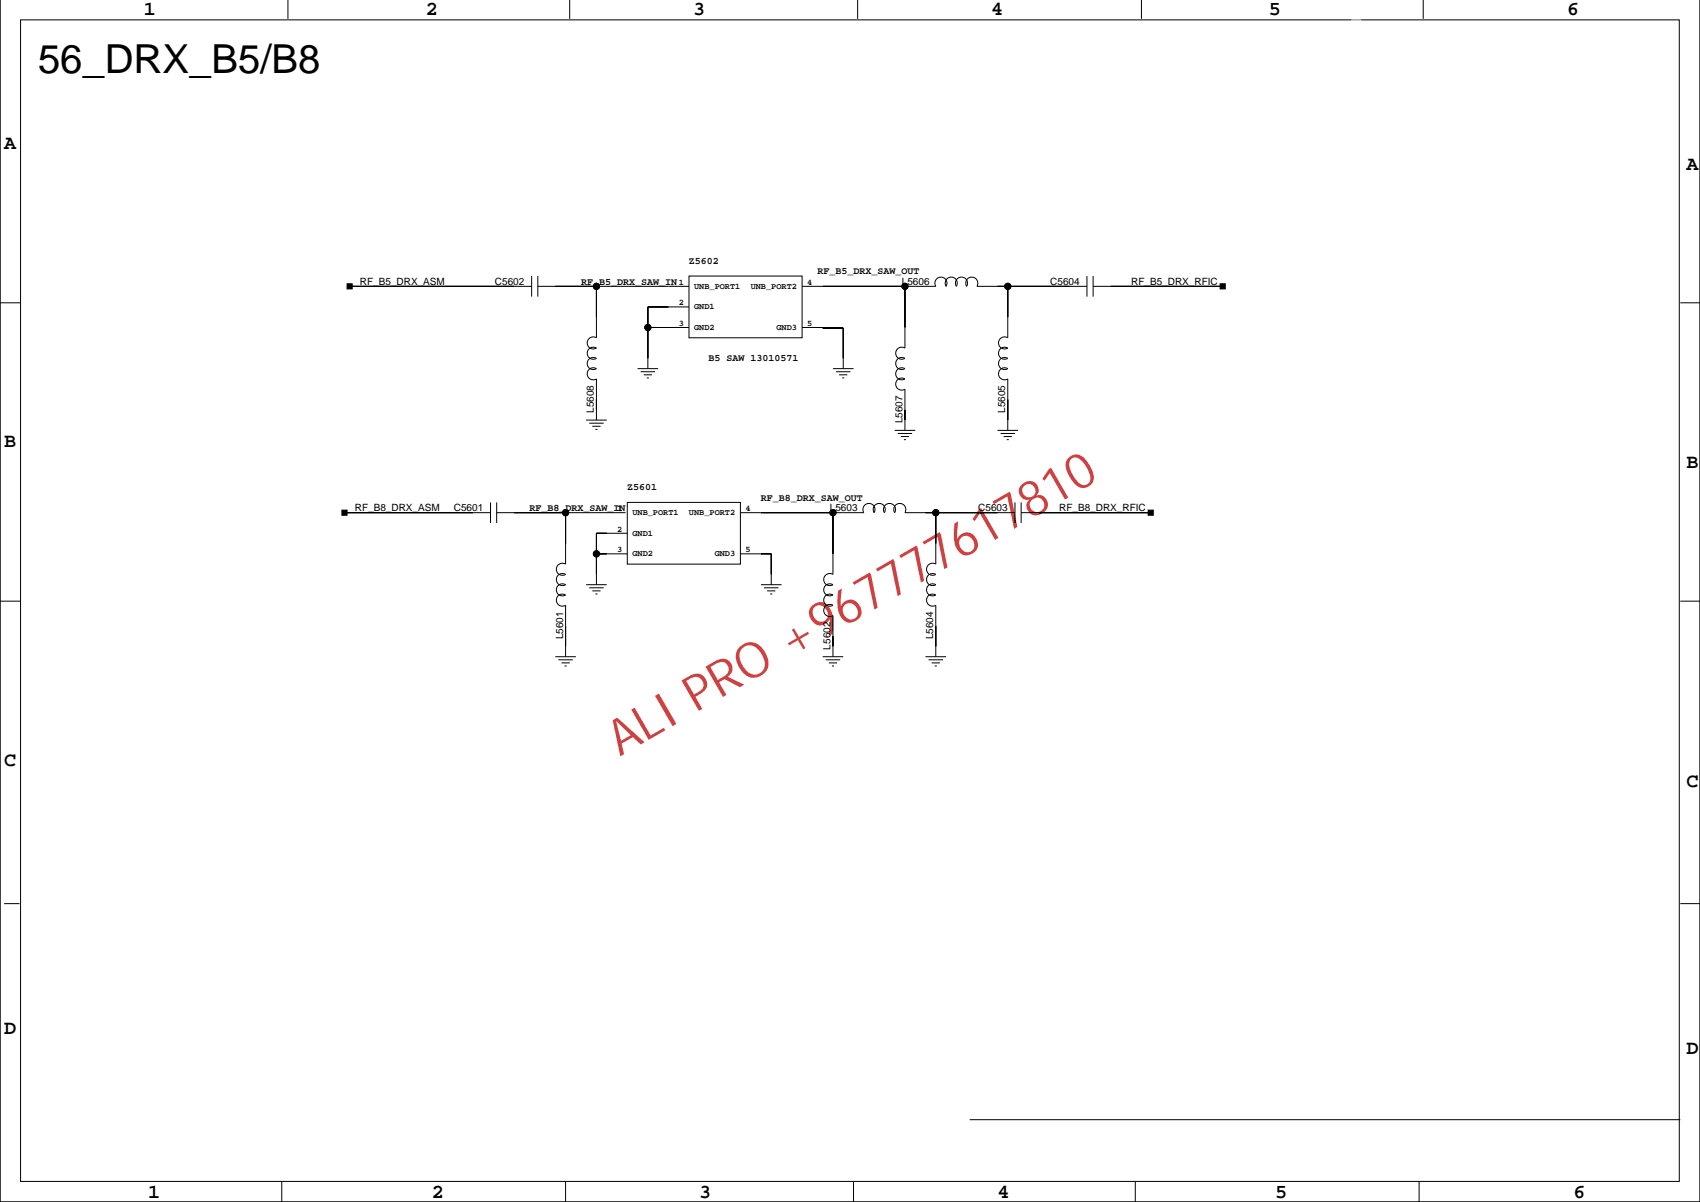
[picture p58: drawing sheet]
<svg xmlns="http://www.w3.org/2000/svg" width="420mm" height="297mm" viewBox="0 0 420 297" stroke-linecap="round" stroke-linejoin="round" font-family="sans-serif">
<defs><g id="words">
<text font-size="12.2" fill="#bf0000" x="153" y="186.8" transform="rotate(-30 153 186.8)">ALI PRO +967777617810</text>
<text font-size="9.9" x="9.4" y="18.1">56_DRX_B5/B8</text>
<g font-size="4.9">
<text x="35.6" y="3.8">1</text>
<text x="105.1" y="3.8">2</text>
<text x="171.2" y="3.8">3</text>
<text x="244.8" y="3.8">4</text>
<text x="313.4" y="3.8">5</text>
<text x="387" y="3.8">6</text>
<text x="1" y="36.8">A</text>
<text x="416.5" y="41.9">A</text>
<text x="1" y="110.4">B</text>
<text x="416.5" y="115.5">B</text>
<text x="1" y="189.2">C</text>
<text x="416.5" y="194.2">C</text>
<text x="1" y="255.2">D</text>
<text x="416.5" y="260.3">D</text>
<text x="36.6" y="295.8">1</text>
<text x="106.7" y="295.8">2</text>
<text x="172.7" y="295.8">3</text>
<text x="246.3" y="295.8">4</text>
<text x="314.9" y="295.8">5</text>
<text x="388.5" y="295.8">6</text>
</g>
<g font-size="2.5">
<text x="170.1" y="65.2">Z5602</text>
<text x="88.9" y="70.2">RF_B5_DRX_ASM</text>
<text x="122.2" y="70.2">C5602</text>
<text x="143.5" y="70.2">RF_B5_DRX_SAW_IN</text>
<text x="201.9" y="67.7">RF_B5_DRX_SAW_OUT</text>
<text x="222.7" y="70.2">L5606</text>
<text x="259.4" y="70.2">C5604</text>
<text x="279.3" y="70.2">RF_B5_DRX_RFIC</text>
<text x="175" y="89">B5 SAW 13010571</text>
<text x="146.7" y="101.9" transform="rotate(-90 146.7 101.9)">L5608</text>
<text x="248.2" y="101.9" transform="rotate(-90 248.2 101.9)">L5605</text>
<text x="222.8" y="104.5" transform="rotate(-90 222.8 104.5)">L5607</text>
<text x="154.9" y="121">Z5601</text>
<text x="187.9" y="123.6">RF_B8_DRX_SAW_OUT</text>
<text x="87.6" y="126.1">RF_B8_DRX_ASM</text>
<text x="112.1" y="126.1">C5601</text>
<text x="130.8" y="126.1">RF_B8_DRX_SAW_IN</text>
<text x="204.9" y="126.1">L5603</text>
<text x="241.6" y="126.1">C5603</text>
<text x="261.6" y="126.1">RF_B8_DRX_RFIC</text>
<text x="139" y="157.8" transform="rotate(-90 139 157.8)">L5601</text>
<text x="205.1" y="160.3" transform="rotate(-90 205.1 160.3)">L5602</text>
<text x="230.5" y="157.8" transform="rotate(-90 230.5 157.8)">L5604</text>
</g>
<g font-size="2.1">
<text x="167.6" y="70.3">1</text>
<text x="171.4" y="71.3">UNB_PORT1</text>
<text x="185.4" y="71.3">UNB_PORT2</text>
<text x="199.3" y="70.3">4</text>
<text x="167.6" y="75.4">2</text>
<text x="171.4" y="76.4">GND1</text>
<text x="167.6" y="80.5">3</text>
<text x="171.4" y="81.4">GND2</text>
<text x="191.7" y="81.4">GND3</text>
<text x="199.3" y="80.5">5</text>
<text x="152.4" y="131.2">2</text>
<text x="152.4" y="126.2">1</text>
<text x="156.2" y="127.1">UNB_PORT1</text>
<text x="170.1" y="127.1">UNB_PORT2</text>
<text x="184.1" y="126.2">4</text>
<text x="152.4" y="136.3">3</text>
<text x="156.2" y="132.2">GND1</text>
<text x="156.2" y="137.3">GND2</text>
<text x="176.5" y="137.3">GND3</text>
<text x="184.1" y="136.3">5</text>
</g>
</g></defs>
<g fill="none" stroke="#000" stroke-width=".25">
<path d="M0 -.1v296.8M71.1 0v4.7M140.7 0v4.7M211.8 0v4.7M281.9 0v4.7M351.5 0v4.7M419.8 -.1v296.8h-419.8M5.1 4.9h409.6v286.7h-409.6zM0 74.7h5.1M86.3 70.7h45M131.3 68.1v5.1M132.8 70.7h14.5"/>
<path d="M132.8 68.1v5.1M147.3 70.7v12.7a1.5 1.5 0 0 0-2.3 1.2 1.5 1.5 0 0 0 2.3 1.3 1.5 1.5 0 0 0-2.3 1.3 1.5 1.5 0 0 0 2.3 1.3 1.5 1.5 0 0 0-2.3 1.2 1.5 1.5 0 0 0 2.3 1.3 1.5 1.5 0 0 0-2.3 1.3 1.5 1.5 0 0 0 2.3 1.2v10.2M147.3 70.7h22.8M170.1 68.1h28v15.3h-28zM170.1 75.8h-10.1v15.2M198.1 70.7h33a1.5 1.5 0 0 1 1.3-2.3 1.5 1.5 0 0 1 1.2 2.3 1.5 1.5 0 0 1 1.3-2.3 1.5 1.5 0 0 1 1.3 2.3 1.5 1.5 0 0 1 1.2-2.3 1.5 1.5 0 0 1 1.3 2.3 1.5 1.5 0 0 1 1.3-2.3 1.5 1.5 0 0 1 1.2 2.3h27.2M223.5 70.7v15.2a1.5 1.5 0 0 0-2.3 1.3 1.5 1.5 0 0 0 2.3 1.3 1.5 1.5 0 0 0-2.3 1.2 1.5 1.5 0 0 0 2.3 1.3 1.5 1.5 0 0 0-2.3 1.3 1.5 1.5 0 0 0 2.3 1.2 1.5 1.5 0 0 0-2.3 1.3 1.5 1.5 0 0 0 2.3 1.3v10.1M248.9 70.7v12.7a1.5 1.5 0 0 0-2.3 1.2 1.5 1.5 0 0 0 2.3 1.3 1.5 1.5 0 0 0-2.3 1.3 1.5 1.5 0 0 0 2.3 1.3 1.5 1.5 0 0 0-2.3 1.2 1.5 1.5 0 0 0 2.3 1.3 1.5 1.5 0 0 0-2.3 1.3 1.5 1.5 0 0 0 2.3 1.2v12.7M268.4 68.1v5.1M269.9 70.7h32M269.9 68.1v5.1M414.9 74.7h5"/>
<path d="M157.4 91h5.1M158.2 91.8h3.6M159 92.5h2M159.7 93.3h.5M160 80.8h10.1M198.1 80.8l10.1 .2v10M205.7 91h5.1M206.5 91.8h3.5M207.2 92.5h2M208 93.3h.5M144.7 103.7h5.1M145.5 104.5h3.6"/>
<path d="M146.3 105.2h2M147 106h.5M220.9 106.2h5.1M221.7 107h3.5M222.5 107.8h2M223.2 108.5h.5M246.3 106.2h5.1M247.1 107h3.5M247.8 107.8h2.1M248.6 108.5h.5M85.1 126.5h36M121.1 124v5.1"/>
<path d="M122.7 126.5h17M122.7 124v5.1M139.7 126.5v12.7a1.5 1.5 0 0 0-2.3 1.3 1.5 1.5 0 0 0 2.3 1.3 1.5 1.5 0 0 0-2.3 1.3 1.5 1.5 0 0 0 2.3 1.2 1.5 1.5 0 0 0-2.3 1.3 1.5 1.5 0 0 0 2.3 1.3 1.5 1.5 0 0 0-2.3 1.2 1.5 1.5 0 0 0 2.3 1.3v12.7M139.7 126.5h14.8M147.3 136.7h7.6M154.9 124h27.9v15.2h-27.9zM154.9 131.6h-7.6v12.7M182.8 126.5h30.5a1.5 1.5 0 0 1 1.3-2.2 1.5 1.5 0 0 1 1.3 2.2 1.5 1.5 0 0 1 1.2-2.2 1.5 1.5 0 0 1 1.3 2.2M182.8 136.7h7.7v7.6M205.7 126.5v15.3a1.5 1.5 0 0 0-2.3 1.3 1.5 1.5 0 0 0 2.3 1.2 1.5 1.5 0 0 0-2.3 1.3 1.5 1.5 0 0 0 2.3 1.3 1.5 1.5 0 0 0-2.3 1.2 1.5 1.5 0 0 0 2.3 1.3 1.5 1.5 0 0 0-2.3 1.3 1.5 1.5 0 0 0 2.3 1.2v10.2M231.1 126.5v12.7a1.5 1.5 0 0 0-2.3 1.3 1.5 1.5 0 0 0 2.3 1.3 1.5 1.5 0 0 0-2.3 1.3 1.5 1.5 0 0 0 2.3 1.2 1.5 1.5 0 0 0-2.3 1.3 1.5 1.5 0 0 0 2.3 1.3 1.5 1.5 0 0 0-2.3 1.2 1.5 1.5 0 0 0 2.3 1.3v12.7M250.6 126.5h-27.1a1.5 1.5 0 0 0-1.3-2.2 1.5 1.5 0 0 0-1.3 2.2 1.5 1.5 0 0 0-1.2-2.2 1.5 1.5 0 0 0-1.3 2.2"/>
<path d="M250.6 124v5.1M252.2 126.5h32M252.2 124v5.1M0 148.4h5.1M144.7 144.3h5.1M145.5 145.1h3.6M146.3 145.8h2M147 146.6h.5M187.9 144.3h5.1M188.7 145.1h3.5M189.4 145.8h2.1M190.2 146.6h.5"/>
<path d="M414.9 148.4h5M137.1 162.1h5.1M137.9 162.9h3.5M138.7 163.6h2M139.4 164.4h.5M203.2 162.1h5M203.9 162.9h3.6M204.7 163.6h2M205.4 164.4h.5M228.5 162.1h5.1M229.3 162.9h3.6M230.1 163.6h2"/>
<path d="M230.8 164.4h.5M1 223h3.8M414.9 223h5M239.5 276.4h175.4M0 296.7h419.9M69.6 291.6v5.1M139.7 291.6v5.1M210.8 291.6v5.1M280.4 291.6v5.1M350.4 291.6v5.1"/>
<circle cx="147.3" cy="70.7" r=".76"/>
<circle cx="223.5" cy="70.7" r=".76"/>
<circle cx="248.9" cy="70.7" r=".76"/>
<circle cx="160" cy="80.8" r=".76"/>
<circle cx="139.7" cy="126.5" r=".76"/>
<circle cx="147.3" cy="136.7" r=".76"/>
<circle cx="205.7" cy="126.5" r=".76"/>
<circle cx="231.1" cy="126.5" r=".76"/>
</g>
<g fill="#000" stroke="#000" stroke-width=".25">
<path d="M85.7 70h1.3v1.3h-1.3z" fill-rule="evenodd"/>
<path d="M86.3 70.7h40.7z" fill-rule="evenodd"/>
<path d="M137.1 70.7h10.2z" fill-rule="evenodd"/>
<path d="M147.3 70.7v7.6z" fill-rule="evenodd"/>
<path d="M160 75.8v5z" fill-rule="evenodd"/>
<path d="M160 75.8h5.1z" fill-rule="evenodd"/>
<path d="M223.5 70.7v10.1z" fill-rule="evenodd"/>
<path d="M203.2 70.7h20.3z" fill-rule="evenodd"/>
<path d="M246.3 70.7h2.6z" fill-rule="evenodd"/>
<path d="M248.9 70.7v7.6z" fill-rule="evenodd"/>
<path d="M248.9 70.7h15.2z" fill-rule="evenodd"/>
<path d="M301.3 70h1.3v1.3h-1.3z" fill-rule="evenodd"/>
<path d="M274.3 70.7h27.6z" fill-rule="evenodd"/>
<path d="M147.3 98.6v2.6z" fill-rule="evenodd"/>
<path d="M160 80.8v7.7z" fill-rule="evenodd"/>
<path d="M160 80.8h5.1z" fill-rule="evenodd"/>
<path d="M203.2 80.8v.2z" fill-rule="evenodd"/>
<path d="M208.2 81v7.5z" fill-rule="evenodd"/>
<path d="M203.2 81h5z" fill-rule="evenodd"/>
<path d="M248.9 98.6v5.1z" fill-rule="evenodd"/>
<path d="M223.5 101.2v2.5z" fill-rule="evenodd"/>
<path d="M84.4 125.9h1.3v1.3h-1.3z" fill-rule="evenodd"/>
<path d="M85.1 126.5h31.7z" fill-rule="evenodd"/>
<path d="M139.7 126.5v7.7z" fill-rule="evenodd"/>
<path d="M127 126.5h12.7z" fill-rule="evenodd"/>
<path d="M147.3 131.6v5.1z" fill-rule="evenodd"/>
<path d="M147.3 136.7v5.1z" fill-rule="evenodd"/>
<path d="M147.3 136.7h2.5z" fill-rule="evenodd"/>
<path d="M147.3 131.6h2.5z" fill-rule="evenodd"/>
<path d="M187.9 136.7h2.6z" fill-rule="evenodd"/>
<path d="M190.5 136.7v5.1z" fill-rule="evenodd"/>
<path d="M205.7 126.5v10.2z" fill-rule="evenodd"/>
<path d="M187.9 126.5h17.8z" fill-rule="evenodd"/>
<path d="M231.1 126.5v7.7z" fill-rule="evenodd"/>
<path d="M228.5 126.5h2.6z" fill-rule="evenodd"/>
<path d="M231.1 126.5h15.2z" fill-rule="evenodd"/>
<path d="M283.5 125.9h1.3v1.3h-1.3z" fill-rule="evenodd"/>
<path d="M256.5 126.5h27.7z" fill-rule="evenodd"/>
<path d="M139.7 154.5v5.1z" fill-rule="evenodd"/>
<path d="M205.7 157v2.6z" fill-rule="evenodd"/>
<path d="M231.1 154.5v5.1z" fill-rule="evenodd"/>
<circle cx="147.3" cy="70.7" r=".76"/>
<circle cx="223.5" cy="70.7" r=".76"/>
<circle cx="248.9" cy="70.7" r=".76"/>
<circle cx="160" cy="80.8" r=".76"/>
<circle cx="139.7" cy="126.5" r=".76"/>
<circle cx="147.3" cy="136.7" r=".76"/>
<circle cx="205.7" cy="126.5" r=".76"/>
<circle cx="231.1" cy="126.5" r=".76"/>
</g>
<path d="M333.7 3.5h2.4v30.2h-2.4z" fill="#fff"/>
<use href="#words"/>
</svg>
